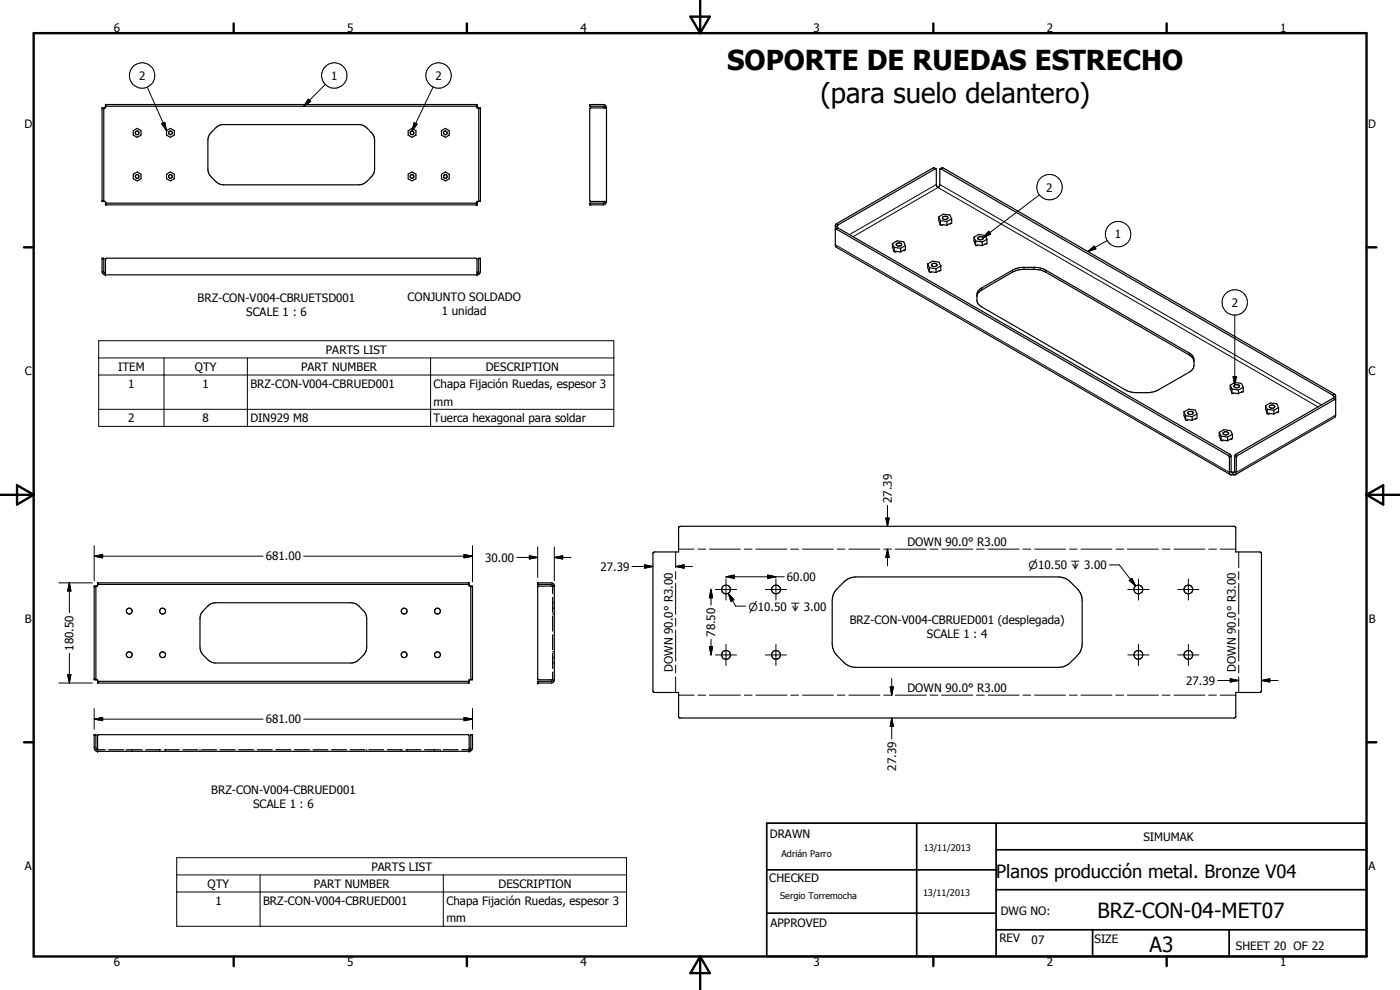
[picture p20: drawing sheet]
<svg xmlns="http://www.w3.org/2000/svg" width="420mm" height="297mm" viewBox="0 0 420 297" stroke-linecap="round" stroke-linejoin="round" font-family="sans-serif">
<defs><g id="words">
<g font-size="8.2">
<text x="218.2" y="20.9">SOPORTE DE RUEDAS ESTRECHO</text>
<text x="246.2" y="30.8">(para suelo delantero)</text>
</g>
<g font-size="6.3">
<text x="329.4" y="275.4">BRZ-CON-04-MET07</text>
<text x="345" y="285.6">A3</text>
</g>
<text font-size="5.5" x="298.9" y="263.4">Planos producción metal. Bronze V04</text>
<g font-size="3.5">
<text x="34.2" y="9.6">6</text>
<text x="104.2" y="9.6">5</text>
<text x="174.2" y="9.6">4</text>
<text x="244.2" y="9.6">3</text>
<text x="314.2" y="9.6">2</text>
<text x="384.2" y="9.6">1</text>
<text x="41.7" y="24">2</text>
<text x="99.4" y="24">1</text>
<text x="130.7" y="24">2</text>
<text x="7.3" y="38.4">D</text>
<text x="410.6" y="38.4">D</text>
<text x="314" y="57.5">2</text>
<text x="334.6" y="71.5">1</text>
<text x="59.3" y="90.7">BRZ-CON-V004-CBRUETSD001</text>
<text x="73.9" y="94.9">SCALE 1 : 6</text>
<text x="122.3" y="90.4">CONJUNTO SOLDADO</text>
<text x="132.6" y="94.6">1 unidad</text>
<text x="369.6" y="92.1">2</text>
<text x="97.8" y="106.1">PARTS LIST</text>
<text x="7.4" y="112.6">C</text>
<text x="35.5" y="111.3">ITEM</text>
<text x="58.5" y="111.3">QTY</text>
<text x="90.4" y="111.3">PART NUMBER</text>
<text x="145.8" y="111.3">DESCRIPTION</text>
<text x="410.7" y="112.6">C</text>
<text x="38.5" y="116.4">1</text>
<text x="60.8" y="116.4">1</text>
<text x="75.1" y="116.4">BRZ-CON-V004-CBRUED001</text>
<text x="130.1" y="116.5">Chapa Fijación Ruedas, espesor 3</text>
<text x="130.1" y="121.7">mm</text>
<text x="38.5" y="126.7">2</text>
<text x="60.8" y="126.7">8</text>
<text x="75.1" y="126.7">DIN929 M8</text>
<text x="130.1" y="126.7">Tuerca hexagonal para soldar</text>
<text x="267.6" y="150.9" transform="rotate(-90 267.6 150.9)">27.39</text>
<text x="272.4" y="164">DOWN 90.0° R3.00</text>
<text x="79.8" y="168.1">681.00</text>
<text x="145.6" y="168.5">30.00</text>
<text x="180.2" y="171.3">27.39</text>
<text x="236.2" y="174.3">60.00</text>
<text x="7.4" y="186.9">B</text>
<text x="214.6" y="191.1" transform="rotate(-90 214.6 191.1)">78.50</text>
<text x="255" y="187.3">BRZ-CON-V004-CBRUED001 (desplegada)</text>
<text x="278.2" y="191.5">SCALE 1 : 4</text>
<text x="410.8" y="186.9">B</text>
<text x="22.1" y="195.2" transform="rotate(-90 22.1 195.2)">180.50</text>
<text x="202" y="201.6" transform="rotate(-90 202 201.6)">DOWN 90.0° R3.00</text>
<text x="370.9" y="201.6" transform="rotate(-90 370.9 201.6)">DOWN 90.0° R3.00</text>
<text x="272.4" y="207.8">DOWN 90.0° R3.00</text>
<text x="356" y="205.4">27.39</text>
<text x="79.8" y="217">681.00</text>
<text x="268.9" y="231.2" transform="rotate(-90 268.9 231.2)">27.39</text>
<text x="63.4" y="238.3">BRZ-CON-V004-CBRUED001</text>
<text x="76" y="242.4">SCALE 1 : 6</text>
<text x="231" y="251.5">DRAWN</text>
<text x="343.1" y="252.3">SIMUMAK</text>
<text x="7.4" y="261.1">A</text>
<text x="111.5" y="261.2">PARTS LIST</text>
<text x="410.7" y="261.1">A</text>
<text x="62.3" y="266.4">QTY</text>
<text x="94.2" y="266.4">PART NUMBER</text>
<text x="149.6" y="266.4">DESCRIPTION</text>
<text x="230.9" y="264.6">CHECKED</text>
<text x="64.6" y="271.5">1</text>
<text x="79" y="271.5">BRZ-CON-V004-CBRUED001</text>
<text x="134" y="271.7">Chapa Fijación Ruedas, espesor 3</text>
<text x="300.3" y="274.5">DWG NO:</text>
<text x="134" y="276.8">mm</text>
<text x="231.3" y="278.3">APPROVED</text>
<text x="299.9" y="282.6">REV</text>
<text x="309.6" y="283.3">07</text>
<text x="328.5" y="283.1">SIZE</text>
<text x="370.9" y="285.1">SHEET 20 OF 22</text>
<text x="34.2" y="289.9">6</text>
<text x="104.2" y="289.9">5</text>
<text x="174.2" y="289.9">4</text>
<text x="244.2" y="289.9">3</text>
<text x="314.2" y="289.9">2</text>
<text x="384.2" y="289.9">1</text>
</g>
<g font-size="3.3">
<text x="308.7" y="170.8">n10.50 x 3.00</text>
<text x="224.6" y="183.2">n10.50 x 3.00</text>
</g>
<g font-size="2.7">
<text x="234.5" y="257.1">Adrián Parro</text>
<text x="277.2" y="255.3">13/11/2013</text>
<text x="234.1" y="269.7">Sergio Torremocha</text>
<text x="277" y="268.7">13/11/2013</text>
</g>
</g></defs>
<g fill="none" stroke="#000" stroke-width=".35">
<path d="M30.6 32.4h1.1v-1h111.5v1h1v28.1h-1v1h-111.5v-1h-1.1zM31.1 32.4v28.1M31.7 31.9h111.5M40 39.2l1.2-.7 1.1 .7v1.4l-1.1 .6-1.2-.6zM50 39.2l1.2-.7 1.1 .7v1.4l-1.1 .6-1.2-.6zM63.4 39.7l2-1.9 1.3-.4 41.8 .1 1.6 .9 1.6 1.6 .6 1.2 .1 9.5-.2 1.3-.8 1.1a4.8 4.8 0 0 1-3.3 2.3l-41.9-.1a5.6 5.6 0 0 1-3.1-2.6l-.5-.7-.2-1.3v-8.6l.2-1.3zM122.5 39.2l1.1-.7 1.2 .7v1.4l-1.2 .6-1.1-.6zM132.5 39.2l1.2-.7 1.1 .7v1.4l-1.1 .6-1.2-.6zM143.7 32.4v28.1M181.5 32.4l-.4-.5h-4.1v-.5h4.2l.4 .2 .4 .8M182 32.4h-4.8l-.2 .3v27.4l.3 .4h4.7M182 32.4v28.1"/>
<path d="M40 52.3l1.2-.7 1.1 .7v1.3l-1.1 .7-1.2-.7zM50 52.3l1.2-.7 1.1 .7v1.3l-1.1 .7-1.2-.7zM122.5 52.3l1.1-.7 1.2 .7v1.3l-1.2 .7-1.1-.7zM132.5 52.3l1.2-.7 1.1 .7v1.3l-1.1 .7-1.2-.7zM280.9 50.6l-.8-.3-29.2 16.9-.2 .5v5.7l.2 .6 118.4 68.4M280.9 50.6l-29.3 16.8-.3 .4-.1 .7M280.9 50.6l.1 4.9 .5 .8 .6-.9v-4.7M282.1 50.6l.8-.3 117.8 68.1 .1 6.4-.1 .3-30 17.3M282.1 50.7l117.9 67.8 .3 .4v.7M31.7 61h111.5M181.5 60.5l-.5 .5h-4v.5l4.2-.1 .6-.3 .2-.6M250.7 69l.3-.3 117.6 68 .4 .6v4.9l.4 .3 .6-.1"/>
<path d="M250.8 68.7l.8-.2 117.5 67.8 .4 .5v4.8l.5 .1M267.8 73.1v1.1l.5 1.3M267.8 73.1l1.5-.8 1.9 .3 .5 1.1M267.8 73.1l.5 1.1M268.3 75.5l2 .1M268.3 74.2v1.3M268.3 74.2l2 .3M269 73.2a.91 .91 0 0 1 .9-.3 .91 .91 0 0 1 .7 .6 .91 .91 0 0 1-.9 .4 .91 .91 0 0 1-.7-.7zM270.3 74.5v1.1M271.7 73.7v1.3l-.4 .2v-.2l-1 .6M271.7 73.7l-1.4 .8M278.4 79.2v1.1l.6 1.4"/>
<path d="M278.4 79.2l1.5-.8 1.9 .3 .6 1.1M278.4 79.2l.6 1.1M279.7 79.2a.93 .93 0 0 1 1.5 .4 .95 .95 0 0 1-1.6-.2zM281.7 65.1v1.1l.5 1.3M281.7 65.1l1.4-.8 2 .2 .5 1.2M281.7 65.1l.5 1.1M282.2 67.5l.5 .1v-.2l1.5 .2M282.2 66.2v1.3M282.2 66.2l2 .3M282.4 79.8v1.4l-1.5 .5M282.4 79.8l-1.5 .8M282.9 65.1a.88 .88 0 0 1 .9-.3 .88 .88 0 0 1 .6 .7 .97 .97 0 0 1-1.6-.1z"/>
<path d="M284.2 66.5v1.1M285.6 65.7v1.3l-.4 .2v-.2l-1 .6M285.6 65.7l-1.4 .8M292.3 71.2v1.1l.5 1.4M292.3 71.2l1.4-.8 2 .3 .5 1.1M292.3 71.2l.5 1.1M292.8 73.7h.5v-.2l1.5 .2M292.8 72.3v1.4M292.8 72.3l2 .3M293.5 71.2a.88 .88 0 0 1 .9-.2 .88 .88 0 0 1 .7 .6 .95 .95 0 0 1-1.7-.2zM294.8 72.6v1.1M296.2 71.8v1.3l-1.4 .6"/>
<path d="M296.2 71.8l-1.4 .8M31.7 82.5v-4.7l.3-.3h110.8l.4 .2v4.8M31.7 82l-.6-.6v-3.9h-.5v3.9l.4 .9 .4 .2h112l.4-.2 .4-.9v-3.9h-.5v3.9l-.5 .6M279 81.7h1.9M279 80.3v1.4M279 80.3l1.9 .3M280.9 80.6v1.1M293.2 89l.4-1.1 .7-.7 9.9-5.8 2.7-.6h3.9l1.4 .2 1.6 .7 43.1 24.8 1.1 .9 .3 1.1M294 86.8l11-6.2 1.9-.4h3.9l2.3 .5 43.8 25.2a2.52 2.52 0 0 1 1.4 2 4 4 0 0 1-.3 2.8l-1.1 1-10 5.6-2.3 .5h-3.9l-2.3-.5-43.7-25.2-1.1-.9a2.99 2.99 0 0 1-.4-2.8l.2-.9zM369.2 115.6v1.1l.5 1.3M369.2 115.6l1.4-.9 2 .4 .5 1.1M369.2 115.6l.5 1.1"/>
<path d="M369.7 118l2 .1M369.7 116.7v1.3M369.7 116.7l2 .3M370.4 115.6a.88 .88 0 0 1 .9-.3 .88 .88 0 0 1 .6 .7 .98 .98 0 0 1-1.6-.1zM371.7 117v1.1M373.1 116.2v1.3l-1.4 .6M373.1 116.2l-1.4 .8M400.7 119.8l-29.4 16.9-.3 .6v4.7l-.4 .5-.6-.1M400.7 119.8l.1 .1M400.8 119.8l-.8-.3-29.1 16.8-.4 .5v4.8l-.5 .1M355.3 123.6v1.1l.5 1.3M355.3 123.6l1.5-.8 1.9 .3 .5 1.1"/>
<path d="M355.3 123.6l.5 1.1M355.8 126l2 .1M355.8 124.7v1.3M355.8 124.7l2 .3M356.5 123.7a.95 .95 0 0 1 1.6 .3 .91 .91 0 0 1-.9 .4 .91 .91 0 0 1-.7-.7zM357.8 125v1.1M359.2 124.2v1.3l-1.4 .6M359.2 124.2l-1.4 .8M365.9 129.7v1.1l.6 1.4M365.9 129.7l1.5-.8 1.9 .3 .6 1.1M365.9 129.7l.6 1.2M366.5 132.2h1.9"/>
<path d="M366.5 130.9v1.3M366.5 130.9l1.9 .2M367.1 129.9a.94 .94 0 0 1 1.6 .2 .95 .95 0 0 1-1.6-.2zM368.4 131.1v1.1M369.9 130.3v1.3l-.4 .3v-.3l-1.1 .6M369.9 130.3l-1.5 .8M379.8 121.7v1.1l.5 1.4M379.8 121.7l1.4-.8 2 .3 .5 1.1M379.8 121.7l.5 1.1M380.3 124.2h.5v-.2l1.5 .2M380.3 122.8v1.4M380.3 122.8l2 .3"/>
<path d="M381 121.8a.88 .88 0 0 1 .9-.3 .88 .88 0 0 1 .7 .6 .91 .91 0 0 1-.9 .4 .91 .91 0 0 1-.8-.6zM382.3 123.1v1.1M383.7 122.3v1.3l-1.4 .6M383.7 122.3l-1.4 .8M370 141.7v.7M28.3 175.9h1v-1h111.5v1h1v28.1h-1v.9h-111.5v-.9h-1zM28.8 175.9v28.1M29.3 175.3h111.5M141.3 175.9v28.1M165.9 179.2v4.5M166.4 175.9h-4.7l-.3 .2v27.7l.3 .2h4.7M166.4 175.9l-.3-.7-.5-.3h-4.2v.4l4.2 .1 .3 .5v2.2"/>
<path d="M166.4 175.9v28.1M196 165.8l.5-.2h7.2v-7.3l.5-.4h166.2l.5 .4v7.3h7.2l.5 .5v41.2l-.5 .5h-7.2v7.3l-.4 .3h-166.5l-.3-.3v-7.3h-7.2l-.6-.5zM251.2 176.7l2.4-2.5 1.3-.7 1.9-.4 61.9 .1 .9 .3 1.3 .7 2.7 2.8 1 1.7 .2 1.5v13a5.1 5.1 0 0 1-1.5 3.5l-2.4 2.4-.8 .5-1.4 .6h-1h-61.8l-2.3-1.1-2.7-2.8-.9-1.7-.2-1.4v-13a5.1 5.1 0 0 1 1.4-3.5zM62.4 181.8l.7-.5 1.7-.5h40.5l1.3 .3a5.9 5.9 0 0 1 2.4 2.1l.8 1.1 .3 1.2-.1 9.1a4.5 4.5 0 0 1-2.3 3.4l-.7 .5-1.3 .4h-41.4l-.8-.2-1.1-.7-1.7-1.7-.4-.8-.3-1.3 .1-9.1 .4-1.2zM165.9 198.9h.1M165.9 180.8h.1M165.9 195.6h.1M165.9 182.5h.1M165.9 184.8v4.6M165.9 190.5v4.4M165.9 196.1v4.5M165.9 197.3h.1"/>
<path d="M165.9 184.2h.1M166.2 198.9h.2M166.2 180.8h.2M166.2 195.6h.2M166.2 182.5h.2M166.2 197.3h.2M166.2 184.2h.2M29.3 204.4h111.5M165.9 201.7v2.3l-.3 .3-4.2 .1v.5h4l.7-.3 .3-.6M29.3 225.4v-4.6l.3-.4h110.9l.3 .4v4.6M31.5 225l-2.5-.2-.2-.3v-4.1h-.5v4.1l.3 .7 .5 .2h111.9l.4-.2 .4-.7v-4.1h-.5v4.1l-.2 .3-2.5 .2M32.6 225h4.5"/>
<path d="M37.9 225v.1M37.9 225.3v.1M38.2 225h4.5M39.7 225v.1M39.7 225.3v.1M43.8 225h4.4M47.9 225v.1M47.9 225.3v.1M49.3 225h4.5M49.7 225v.1M49.7 225.3v.1M54.9 225h4.5"/>
<path d="M60 225v.1M60 225.3v.1M60.5 225h4.5M66.1 225h4.5M71.7 225h4.4M77.2 225h4.5M82.8 225h4.5M88.4 225h4.5M94 225h4.4M99.5 225h4.5M105.1 225h4.4M110.1 225v.1"/>
<path d="M110.1 225.3v.1M110.7 225h4.4M116.3 225h4.4M120.4 225v.1M120.4 225.3v.1M121.8 225h4.5M122.2 225v.1M122.2 225.3v.1M127.4 225h4.5M130.4 225v.1M130.4 225.3v.1M132.2 225v.1"/>
<path d="M132.2 225.3v.1M133 225h4.4"/>
<circle cx="41.2" cy="39.9" r=".54"/>
<circle cx="51.1" cy="39.9" r=".56"/>
<circle cx="123.7" cy="39.9" r=".54"/>
<circle cx="133.6" cy="39.9" r=".56"/>
<circle cx="41.1" cy="53" r=".56"/>
<circle cx="51.1" cy="53" r=".56"/>
<circle cx="123.7" cy="53" r=".56"/>
<circle cx="133.6" cy="53" r=".56"/>
<circle cx="217.9" cy="176.9" r="1.32"/>
<circle cx="232.9" cy="176.9" r="1.32"/>
<circle cx="341.6" cy="176.9" r="1.32"/>
<circle cx="356.6" cy="176.9" r="1.32"/>
<circle cx="38.8" cy="183.3" r=".88"/>
<circle cx="38.8" cy="196.4" r=".88"/>
<circle cx="48.8" cy="183.4" r=".88"/>
<circle cx="48.8" cy="196.4" r=".89"/>
<circle cx="121.3" cy="196.4" r=".87"/>
<circle cx="121.3" cy="183.4" r=".87"/>
<circle cx="131.3" cy="183.3" r=".89"/>
<circle cx="131.3" cy="196.4" r=".88"/>
<circle cx="217.9" cy="196.5" r="1.32"/>
<circle cx="232.9" cy="196.5" r="1.31"/>
<circle cx="341.6" cy="196.5" r="1.32"/>
<circle cx="356.6" cy="196.5" r="1.31"/>
</g>
<g fill="#000">
<circle cx="30.6" cy="32.4" r=".18"/>
<circle cx="31.1" cy="32.4" r=".18"/>
<circle cx="31.7" cy="31.9" r=".18"/>
<circle cx="143.2" cy="31.4" r=".18"/>
<circle cx="143.2" cy="31.9" r=".18"/>
<circle cx="143.7" cy="32.4" r=".18"/>
<circle cx="144.2" cy="32.4" r=".18"/>
<circle cx="143.2" cy="61.5" r=".18"/>
<circle cx="143.2" cy="61" r=".18"/>
<circle cx="31.7" cy="82.5" r=".18"/>
<circle cx="143.2" cy="82.5" r=".18"/>
<circle cx="161.4" cy="175.3" r=".18"/>
<circle cx="161.4" cy="174.9" r=".18"/>
<circle cx="161.4" cy="204.4" r=".18"/>
<circle cx="161.4" cy="204.9" r=".18"/>
<circle cx="29.3" cy="225.4" r=".18"/>
<circle cx="140.8" cy="225.4" r=".18"/>
</g>
<g fill="none" stroke="#000" stroke-width=".3">
<path d="M44.2 26.1l5.8 13.1M48.5 37.1l.9-.4 .6 2.5zM92.5 29.8l.7 .6-2.1 1.5zM97.7 25.3l-6.6 6.6M124.3 36.8l.9 .5-1.6 2zM130 26.1l-6.4 13.2M280.1 50.3l.6 .4M281 55.4l-26.1 15M282.1 55.4l114.5 66.1M282.9 50.3l-.5 .4M311.9 58.5l-16.8 12.8M250.7 67.7l.5 .4"/>
<path d="M250.7 73.4l118.3 68.3 .5-.3 .5 .3 .5-.3 .5 .3 29.8-17.2M251 67.1l.6 .3M251.6 68.5l-.6 .2M256 71l25.5-14.7 114.1 65.8M296.7 69.4l.6 .8-2.2 1.1zM326.5 75.5l1.9-1.7 .5 .9zM332.3 72.2l-5.8 3.3M294.7 86.4v.6M303.9 81.1v.6M307.4 80.2v.6M310.3 80.2v.6M313.8 81.1v.6"/>
<path d="M370.6 94.5v21M29.6 102.2h154.6v25.7h-154.6zM29.6 107.4h154.6M29.6 112.5h154.6M49.2 107.4v20.5M74.2 107.4v20.5M129.2 107.4v20.5M356.9 105.9v.6M370.1 113h.9l-.4 2.5zM400 119.5l.5 .4M400.5 118.2l-.5 .3M400.8 118.8l-.5 .3"/>
<path d="M29.6 122.8h154.6M369.1 136.3l-.5 .4M369.5 136.9l-.5 .4M370.5 136.9l.5 .4M370.9 136.3l.5 .4M265.8 155.4h1.1l-.6 2.5zM266.3 151.6v6.3M17.6 174.9h10.1M20.8 174.9l.5 2.4h-1zM20.8 174.9v8.9M28.3 166.9l2.5-.5v1zM28.3 166.9h50.6"/>
<path d="M28.3 163.7v10.5M91.1 166.9h50.7M139.3 166.4l2.5 .5-2.5 .5zM141.8 163.7v10.9M155.1 167.3h6.3M158.9 166.8l2.5 .5-2.5 .4zM161.4 164.1v9.2M166.4 167.3l2.5-.5v.9zM166.4 167.3h5M166.4 164.1v10.1M189.7 170h6.2M193.5 169.5l2.4 .5-2.4 .5z"/>
<path d="M202.8 170l2.5-.5v1zM202.8 165.6v4.7M202.8 171.5v2.3M202.8 175v9.3M202.8 170h5M203.7 164.8h4.6M209.5 164.8h2.3M212.9 164.8h9.3M213.4 176.9l.5 2.5h-1zM213.4 176.9v4.6M214.7 176.9h6.4M217.9 173.1l2.5-.5v.9z"/>
<path d="M217.9 173.7v6.3M217.9 173.1h17.5M218.6 178l1.6 1.9-.8 .5zM218.6 178l2.2 3.9h3M223.4 164.8h2.3M226.9 164.8h9.3M229.7 176.9h6.3M230.4 172.6l2.5 .5-2.5 .4zM232.9 173.7v6.3M237.3 164.8h2.3M240.8 164.8h9.3M251.3 164.8h2.3"/>
<path d="M254.8 164.8h9.3M265.2 164.8h2.3M266.3 164.8l.6 2.5h-1.1zM266.3 164.8v5M268.7 164.8h9.2M279.1 164.8h2.4M282.6 164.8h9.3M293.1 164.8h2.3M296.6 164.8h9.2M307 164.8h2.3M310.5 164.8h9.3M321 164.8h2.3"/>
<path d="M324.4 164.8h9.3M332.9 169.5h3l4.9 6.3M334.9 164.8h2.3M338.4 164.8h9.3M338.5 176.9h6.3M338.9 174.2l.8-.7 1.1 2.3zM341.7 173.7v6.3M348.8 164.8h2.3M352.3 164.8h9.3M353.5 176.9h6.3M356.6 173.7v6.3M362.7 164.8h2.4"/>
<path d="M366.2 164.8h4.7M371.8 165.6v4.7M371.8 171.5v2.3M371.8 175v9.3M20.8 196v8.9M202.8 185.5v2.4M202.8 189v9.4M202.8 199.6v2.3M212.9 194h1l-.5 2.5zM213.4 191.8v4.7M214.7 196.5h6.4M217.9 193.3v6.4"/>
<path d="M229.7 196.5h6.3M232.9 193.3v6.4M338.5 196.5h6.3M341.7 193.3v6.4M353.5 196.5h6.3M356.6 193.3v6.4M371.8 185.5v2.4M371.8 189v9.4M371.8 199.6v2.3M17.6 204.9h10.1M20.3 202.4h1l-.5 2.5zM28.3 215.8l2.5-.5v.9z"/>
<path d="M28.3 212.6v6.2M28.3 215.8h50.6M91.1 215.8h50.7M139.3 215.3l2.5 .5-2.5 .4zM141.8 212.6v6.2M202.8 203.1v4.7M203.7 208.6h4.6M209.5 208.6h2.3M212.9 208.6h9.3M223.4 208.6h2.3M226.9 208.6h9.3M237.3 208.6h2.3"/>
<path d="M240.8 208.6h9.3M251.3 208.6h2.3M254.8 208.6h9.3M265.2 208.6h2.3M267.2 206.1h.9l-.5 2.5zM267.6 215.4l.5 2.5h-.9zM267.6 203.6v5M267.6 215.4v6.3M268.7 208.6h9.2M279.1 208.6h2.4M282.6 208.6h9.3M293.1 208.6h2.3"/>
<path d="M296.6 208.6h9.2M307 208.6h2.3M310.5 208.6h9.3M321 208.6h2.3M324.4 208.6h9.3M334.9 208.6h2.3M338.4 208.6h9.3M348.8 208.6h2.3M352.3 208.6h9.3M362.7 208.6h2.4M365.5 204.2h6.3M366.2 208.6h4.7"/>
<path d="M369.2 203.7l2.6 .5-2.6 .4zM371.8 203.1v4.7M378.6 204.2l2.5-.5v.9zM378.6 204.2h5M53 257.3h135v20.6h-135zM53 262.5h135M53 267.6h135M78.1 262.5v15.4M133 262.5v15.4"/>
<circle cx="42.7" cy="22.7" r="3.8"/>
<circle cx="100.3" cy="22.7" r="3.8"/>
<circle cx="131.6" cy="22.6" r="3.8"/>
<circle cx="315" cy="56.2" r="3.8"/>
<circle cx="335.5" cy="70.2" r="3.8"/>
<circle cx="370.6" cy="90.7" r="3.8"/>
</g>
<g fill="none" stroke="#000" stroke-width=".71">
<path d="M10.1 9.9h400v277.1h-400zM70.1 7v2.9M140.1 7v2.9M207.2 5h5.8l-2.9 4.9zM210.1 0v9.9M280.1 7v2.9M350.1 7v2.9M7.2 74.2h2.9M410.1 74.2h3M.1 148.5h10M5.1 145.6l5 2.9-5 2.9zM410.1 148.5h10"/>
<path d="M410.1 148.5l5-2.9v5.8zM7.2 222.7h2.9M410.1 222.7h3M70.1 287v2.9M140.1 287v2.9M210.1 287v10M210.1 287l2.9 5h-5.8zM280.1 287v2.9M350.1 287v2.9"/>
</g>
<path d="M230.1 247h180v40h-180zM275.1 247v40M298.9 255h111.2M298.9 247v40M230.1 274h68.8M230.1 261h68.8M298.9 279h111.2M298.9 267h111.2M327.9 279v8M368.9 279v8" fill="none" stroke="#000" stroke-width=".51"/>
<g fill="#000">
<path d="M48.5 37.1l.9-.4 .6 2.5zM92.5 29.8l.7 .6-2.1 1.5zM124.3 36.8l.9 .5-1.6 2zM296.7 69.4l.6 .8-2.2 1.1zM326.5 75.5l1.9-1.7 .5 .9zM370.1 113h.9l-.4 2.5zM265.8 155.4h1.1l-.6 2.5zM20.8 174.9l.5 2.4h-1zM28.3 166.9l2.5-.5v1zM139.3 166.4l2.5 .5-2.5 .5zM158.9 166.8l2.5 .5-2.5 .4zM166.4 167.3l2.5-.5v.9z"/>
<path d="M193.5 169.5l2.4 .5-2.4 .5zM202.8 170l2.5-.5v1zM213.4 176.9l.5 2.5h-1zM218.6 178l1.6 1.9-.8 .5zM217.9 173.1l2.5-.5v.9zM230.4 172.6l2.5 .5-2.5 .4zM266.3 164.8l.6 2.5h-1.1zM338.9 174.2l.8-.7 1.1 2.3zM212.9 194h1l-.5 2.5zM20.3 202.4h1l-.5 2.5zM28.3 215.8l2.5-.5v.9zM139.3 215.3l2.5 .5-2.5 .4z"/>
<path d="M267.2 206.1h.9l-.5 2.5zM267.6 215.4l.5 2.5h-.9zM369.2 203.7l2.6 .5-2.6 .4zM378.6 204.2l2.5-.5v.9z"/>
</g>
<use href="#words"/>
</svg>
